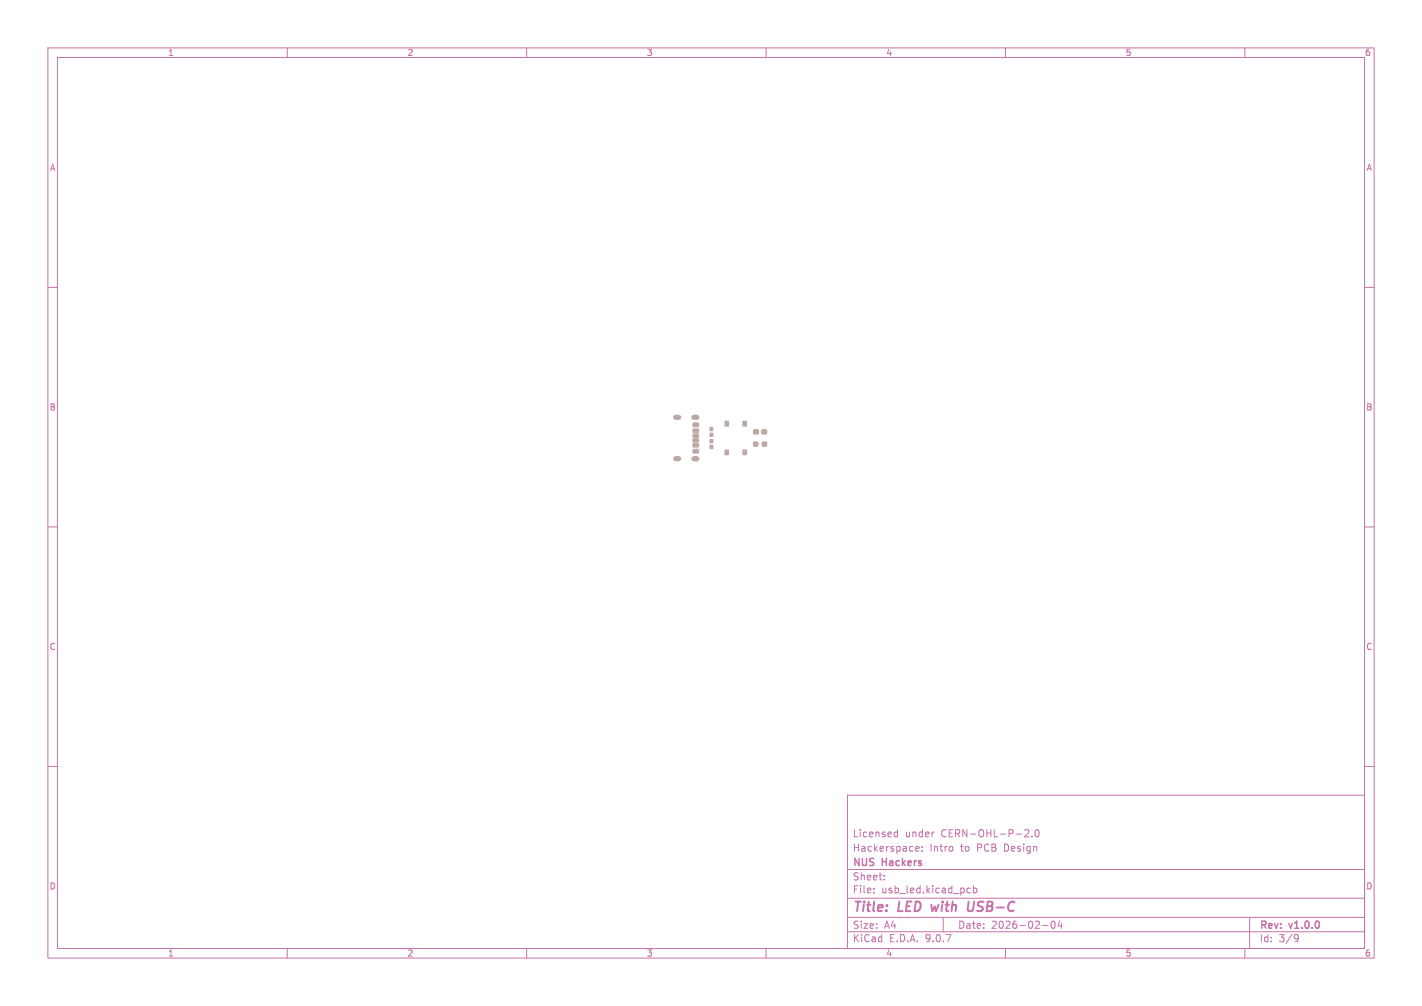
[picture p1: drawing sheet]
<svg xmlns="http://www.w3.org/2000/svg" width="297mm" height="210mm" viewBox="0 0 297 210" stroke-linecap="round" stroke-linejoin="round" font-family="sans-serif">
<defs><g id="words">
<g font-size="2.8" fill="#c872ab">
<text x="178" y="190.9">Title:</text>
<text x="187.7" y="190.9">LED</text>
<text x="195.4" y="190.9">with</text>
<text x="203.7" y="190.9">USB-C</text>
</g>
<g font-size="2.1" fill="#c872ab">
<text x="178" y="178">Hackerspace:</text>
<text x="178" y="175">Licensed</text>
<text x="189" y="175">under</text>
<text x="194.2" y="178">Intro</text>
<text x="196.6" y="175">CERN-OHL-P-2.0</text>
<text x="200.7" y="178">to</text>
<text x="204.2" y="178">PCB</text>
<text x="210" y="178">Design</text>
<text x="178" y="184">Sheet:</text>
<text x="178" y="181.2">NUS</text>
<text x="184.3" y="181.2">Hackers</text>
<text x="178" y="186.7">File:</text>
<text x="184.1" y="186.7">usb_led.kicad_pcb</text>
<text x="178" y="196.9">KiCad</text>
<text x="178" y="194.1">Size:</text>
<text x="184.7" y="194.1">A4</text>
<text x="185.7" y="196.9">E.D.A.</text>
<text x="193.3" y="196.9">9.0.7</text>
<text x="200" y="194.1">Date:</text>
<text x="207" y="194.1">2026-02-04</text>
<text x="263" y="194.3">Rev:</text>
<text x="263" y="196.9">Id:</text>
<text x="267.1" y="196.9">3/9</text>
<text x="269.4" y="194.3">v1.0.0</text>
</g>
<g font-size="1.8" fill="#c872ab">
<text x="35" y="11.9">1</text>
<text x="85" y="11.9">2</text>
<text x="135" y="11.9">3</text>
<text x="185" y="11.9">4</text>
<text x="235" y="11.9">5</text>
<text x="285" y="11.9">6</text>
<text x="10.3" y="35.9">A</text>
<text x="285.4" y="35.9">A</text>
<text x="10.3" y="85.9">B</text>
<text x="285.3" y="85.9">B</text>
<text x="10.3" y="135.9">C</text>
<text x="285.3" y="135.9">C</text>
<text x="10.3" y="185.9">D</text>
<text x="285.3" y="185.9">D</text>
<text x="35" y="199.9">1</text>
<text x="85" y="199.9">2</text>
<text x="135" y="199.9">3</text>
<text x="185" y="199.9">4</text>
<text x="235" y="199.9">5</text>
<text x="285" y="199.9">6</text>
</g>
</g></defs>
<g fill="none" stroke="#c872ab" stroke-width=".21">
<path d="M10 10h277v190h-277zM12 12h273v186h-273zM60 10v2M110 10v2M160 10v2M210 10v2M260 10v2M10 60h2M285 60h2M10 110h2M285 110h2M10 160h2"/>
<path d="M177 166h108v32h-108zM186.9 174.6h.6M186.9 173.8h.6M187.5 173.2v1.5M191.3 177.6h.6M191.3 176.8l.4-.1 .3 .4-.8 .1M192.6 176.8v.1M192.6 177.6v.1M195 173.7h.1M199 176.8v.8M214 173.3l.6-.1 .3 .4-.9 1.1h.9M215.5 174.6v.1"/>
<path d="M216.3 173.3l.2-.1a.8 .8 0 0 1 .5 .7 .8 .8 0 0 1-.5 .8l-.2-.1-.1-.5zM285 160h2M60 198v2M110 198v2M160 198v2M177 194.5h108M177 191.5h108M177 187.5h108M177 181.5h108M182.5 186.3v.1M182.5 185.5v.1M184.7 183.6v.1"/>
<path d="M184.7 182.8v.1M197 191.5v3M202 186.3l.2 .1 .5-.1M202.7 185.5l-.5-.1-.2 .1M203.3 185.5l.4-.1 .3 .3-.1 .6h-.6M203.3 184.9v1.5M210 198v2M217.7 193.2h1.2M219.7 192.4l.2-.1a.8 .8 0 0 1 .5 .7 .8 .8 0 0 1-.5 .8 1 1 0 0 1-.2-1.4zM221.3 192.2l-.3 1.1h.9M221.7 192.8v1M260 198v2"/>
<path d="M261 191.5v6.5M270.6 195.1l.5 .1a.99 .99 0 0 1-.4 1.4h-.2M271.2 195.7l-.3 .3h-.3"/>
</g>
<path d="M194.5 188.9l.2 1.3 .5-.9M202.3 188.2l-.2 1.6 .2 .3a.66 .66 0 0 0 .8-.1" fill="none" stroke="#c872ab" stroke-width=".4"/>
<g fill="#bbaaa4" stroke="#bbaaa4" stroke-width=".21">
<path d="M155.2 87.9h.7v1h-.7z"/>
<path d="M155.2 93.9h.7v1h-.7z"/>
<path d="M151.4 87.9h.8v1h-.8z"/>
<path d="M151.4 93.9h.8v1h-.8z"/>
<path d="M157.4 92.3h.9v.8h-.9z"/>
<path d="M159.2 92.3h.9v.8h-.9z"/>
<path d="M144.8 90.6h1l.1 .6-1.1 .1z"/>
<path d="M144.8 92.6h1l.1 .6-1.1 .1z"/>
<path d="M144.8 93.8h1l.1 .7-1.1 .1-.1-.2z"/>
<path d="M144.8 91.6h1l.1 .6-1.1 .1z"/>
<path d="M144.8 89.6h1l.1 .6-1.1 .1z"/>
<path d="M144.8 88.3h1l.1 .7-1.1 .1-.1-.2z"/>
<path d="M148.3 91.8h.6v.6h-.6z"/>
<path d="M148.3 93h.6v.6h-.6z"/>
<path d="M157.4 89.8h.9v.8h-.9z"/>
<path d="M159.2 89.8h.9v.8h-.9z"/>
<path d="M148.3 90.5h.6v.6h-.6z"/>
<path d="M148.3 89.3h.6v.6h-.6z"/>
</g>
<path d="M141.1 87.1h.6M141.1 95.8h.6M144.9 87.1h.6M144.9 95.8h.6" fill="none" stroke="#bbaaa4" stroke-width="1.1"/>
<use href="#words"/>
</svg>
